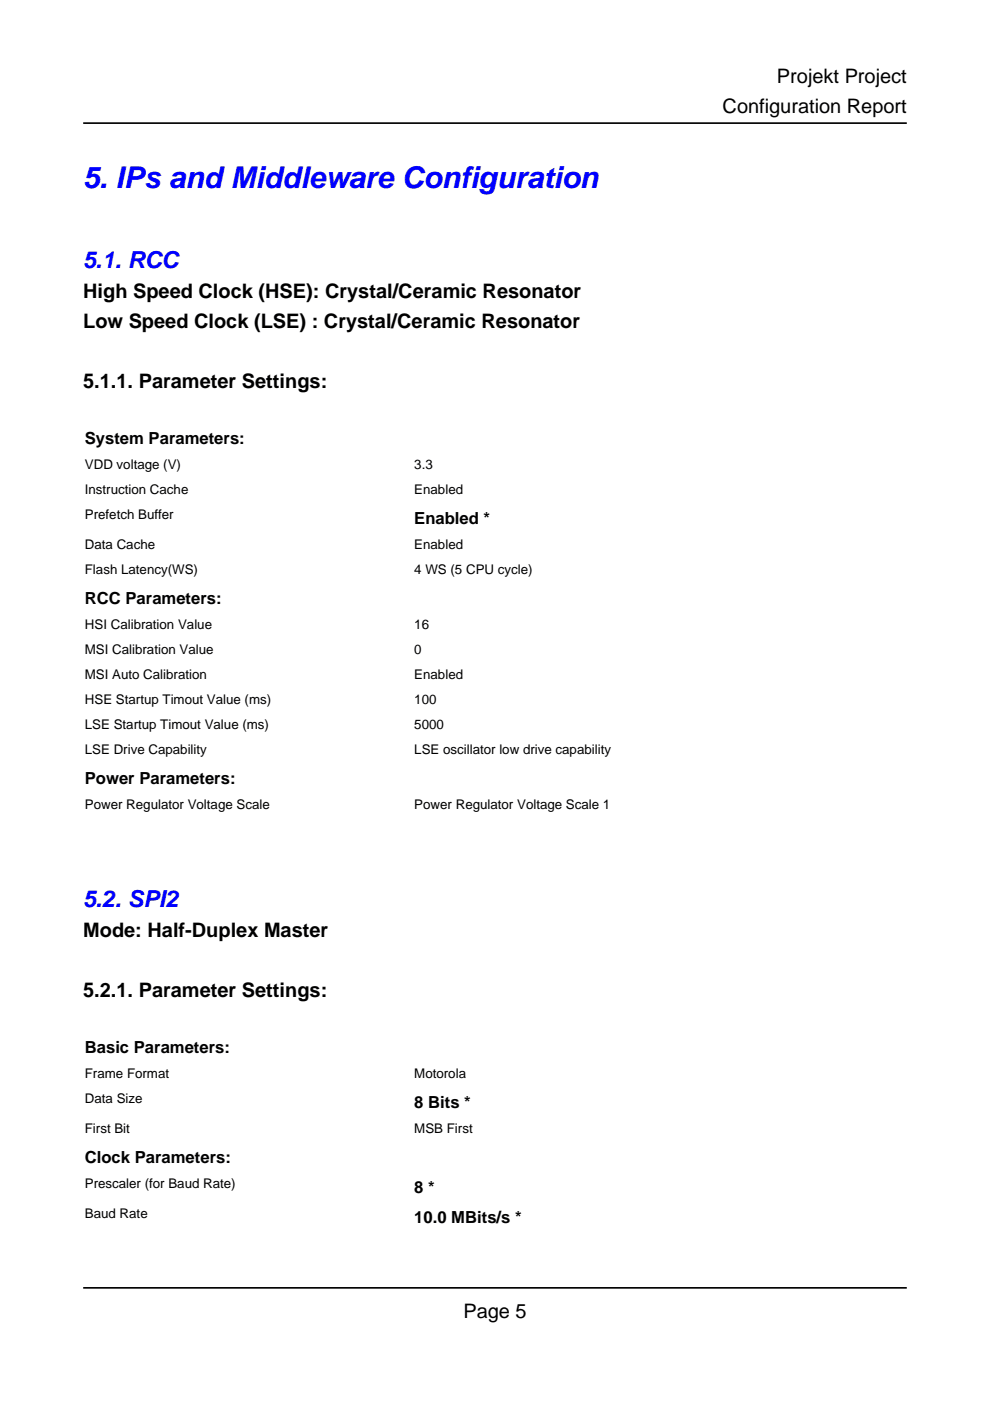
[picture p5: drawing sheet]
<svg xmlns="http://www.w3.org/2000/svg" width="210mm" height="297mm" viewBox="0 0 210 297" stroke-linecap="round" stroke-linejoin="round" font-family="sans-serif">
<defs><g id="words">
<text font-size="6.3" fill="#00f" x="17.6" y="39.9">5. IPs and Middleware Configuration</text>
<g font-size="4.9" fill="#00f">
<text x="17.6" y="56.8">5.1. RCC</text>
<text x="17.6" y="192.3">5.2. SPI2</text>
</g>
<g font-size="4.2">
<text x="164.7" y="17.6">Projekt Project</text>
<text x="153.2" y="24">Configuration Report</text>
<text x="17.6" y="63.1">High Speed Clock (HSE): Crystal/Ceramic Resonator</text>
<text x="17.6" y="69.5">Low Speed Clock (LSE) : Crystal/Ceramic Resonator</text>
<text x="17.6" y="82.2">5.1.1. Parameter Settings:</text>
<text x="17.6" y="198.6">Mode: Half-Duplex Master</text>
<text x="17.6" y="211.3">5.2.1. Parameter Settings:</text>
<text x="98.2" y="279.4">Page 5</text>
</g>
<g font-size="3.5">
<text x="18" y="94.2">System Parameters:</text>
<text x="87.8" y="111.1">Enabled *</text>
<text x="18" y="128.1">RCC Parameters:</text>
<text x="18" y="166.2">Power Parameters:</text>
<text x="18" y="223.3">Basic Parameters:</text>
<text x="87.8" y="234.9">8 Bits *</text>
<text x="18" y="246.6">Clock Parameters:</text>
<text x="87.8" y="252.9">8 *</text>
<text x="87.8" y="259.3">10.0 MBits/s *</text>
</g>
<g font-size="2.8">
<text x="18" y="99.5">VDD voltage (V)</text>
<text x="87.8" y="99.5">3.3</text>
<text x="18" y="104.8">Instruction Cache</text>
<text x="87.8" y="104.8">Enabled</text>
<text x="18" y="110.1">Prefetch Buffer</text>
<text x="18" y="116.4">Data Cache</text>
<text x="87.8" y="116.4">Enabled</text>
<text x="18" y="121.7">Flash Latency(WS)</text>
<text x="87.8" y="121.7">4 WS (5 CPU cycle)</text>
<text x="18" y="133.3">HSI Calibration Value</text>
<text x="87.8" y="133.3">16</text>
<text x="18" y="138.6">MSI Calibration Value</text>
<text x="18" y="143.9">MSI Auto Calibration</text>
<text x="87.8" y="138.6">0</text>
<text x="87.8" y="143.9">Enabled</text>
<text x="18" y="149.2">HSE Startup Timout Value (ms)</text>
<text x="87.8" y="149.2">100</text>
<text x="18" y="154.5">LSE Startup Timout Value (ms)</text>
<text x="87.8" y="154.5">5000</text>
<text x="18" y="159.8">LSE Drive Capability</text>
<text x="87.8" y="159.8">LSE oscillator low drive capability</text>
<text x="18" y="171.4">Power Regulator Voltage Scale</text>
<text x="87.8" y="171.4">Power Regulator Voltage Scale 1</text>
<text x="18" y="228.6">Frame Format</text>
<text x="18" y="233.9">Data Size</text>
<text x="87.8" y="228.6">Motorola</text>
<text x="18" y="240.2">First Bit</text>
<text x="87.8" y="240.2">MSB First</text>
<text x="18" y="251.9">Prescaler (for Baud Rate)</text>
<text x="18" y="258.2">Baud Rate</text>
</g>
</g></defs>
<path d="M17.6 88.5h174.7v6.4h-174.7z" fill="none" stroke="#fff" stroke-width=".21"/>
<path d="M17.6 94.9h69.9v5.3h-69.9z" fill="#fff"/>
<path d="M17.6 94.9h69.9v5.3h-69.9z" fill="none" stroke="#fff" stroke-width=".21"/>
<path d="M87.5 94.9h104.8v5.3h-104.8z" fill="#fff"/>
<path d="M87.5 94.9h104.8v5.3h-104.8z" fill="none" stroke="#fff" stroke-width=".21"/>
<path d="M17.6 100.2h69.9v5.3h-69.9z" fill="#fff"/>
<path d="M17.6 100.2h69.9v5.3h-69.9z" fill="none" stroke="#fff" stroke-width=".21"/>
<path d="M87.5 100.2h104.8v5.3h-104.8z" fill="#fff"/>
<path d="M87.5 100.2h104.8v5.3h-104.8z" fill="none" stroke="#fff" stroke-width=".21"/>
<path d="M17.6 105.5h69.9v6.3h-69.9z" fill="#fff"/>
<path d="M17.6 105.5h69.9v6.3h-69.9z" fill="none" stroke="#fff" stroke-width=".21"/>
<path d="M87.5 105.5h104.8v6.3h-104.8z" fill="#fff"/>
<path d="M87.5 105.5h104.8v6.3h-104.8z" fill="none" stroke="#fff" stroke-width=".21"/>
<path d="M17.6 111.8h69.9v5.3h-69.9z" fill="#fff"/>
<path d="M17.6 111.8h69.9v5.3h-69.9z" fill="none" stroke="#fff" stroke-width=".21"/>
<path d="M87.5 111.8h104.8v5.3h-104.8z" fill="#fff"/>
<path d="M87.5 111.8h104.8v5.3h-104.8z" fill="none" stroke="#fff" stroke-width=".21"/>
<path d="M17.6 117.1h69.9v5.3h-69.9z" fill="#fff"/>
<path d="M17.6 117.1h69.9v5.3h-69.9z" fill="none" stroke="#fff" stroke-width=".21"/>
<path d="M87.5 117.1h104.8v5.3h-104.8z" fill="#fff"/>
<path d="M87.5 117.1h104.8v5.3h-104.8zM17.6 122.4h174.7v6.4h-174.7z" fill="none" stroke="#fff" stroke-width=".21"/>
<path d="M17.6 128.8h69.9v5.3h-69.9z" fill="#fff"/>
<path d="M17.6 128.8h69.9v5.3h-69.9z" fill="none" stroke="#fff" stroke-width=".21"/>
<path d="M87.5 128.8h104.8v5.3h-104.8z" fill="#fff"/>
<path d="M87.5 128.8h104.8v5.3h-104.8z" fill="none" stroke="#fff" stroke-width=".21"/>
<path d="M17.6 134.1h69.9v5.2h-69.9z" fill="#fff"/>
<path d="M17.6 134.1h69.9v5.2h-69.9z" fill="none" stroke="#fff" stroke-width=".21"/>
<path d="M87.5 134.1h104.8v5.2h-104.8z" fill="#fff"/>
<path d="M87.5 134.1h104.8v5.2h-104.8z" fill="none" stroke="#fff" stroke-width=".21"/>
<path d="M17.6 139.3h69.9v5.3h-69.9z" fill="#fff"/>
<path d="M17.6 139.3h69.9v5.3h-69.9z" fill="none" stroke="#fff" stroke-width=".21"/>
<path d="M87.5 139.3h104.8v5.3h-104.8z" fill="#fff"/>
<path d="M87.5 139.3h104.8v5.3h-104.8z" fill="none" stroke="#fff" stroke-width=".21"/>
<path d="M17.6 144.6h69.9v5.3h-69.9z" fill="#fff"/>
<path d="M17.6 144.6h69.9v5.3h-69.9z" fill="none" stroke="#fff" stroke-width=".21"/>
<path d="M87.5 144.6h104.8v5.3h-104.8z" fill="#fff"/>
<path d="M87.5 144.6h104.8v5.3h-104.8z" fill="none" stroke="#fff" stroke-width=".21"/>
<path d="M17.6 149.9h69.9v5.3h-69.9z" fill="#fff"/>
<path d="M17.6 149.9h69.9v5.3h-69.9z" fill="none" stroke="#fff" stroke-width=".21"/>
<path d="M87.5 149.9h104.8v5.3h-104.8z" fill="#fff"/>
<path d="M87.5 149.9h104.8v5.3h-104.8z" fill="none" stroke="#fff" stroke-width=".21"/>
<path d="M17.6 155.2h69.9v5.3h-69.9z" fill="#fff"/>
<path d="M17.6 155.2h69.9v5.3h-69.9z" fill="none" stroke="#fff" stroke-width=".21"/>
<path d="M87.5 155.2h104.8v5.3h-104.8z" fill="#fff"/>
<path d="M87.5 155.2h104.8v5.3h-104.8zM17.6 160.5h174.7v6.4h-174.7z" fill="none" stroke="#fff" stroke-width=".21"/>
<path d="M17.6 166.9h69.9v5.3h-69.9z" fill="#fff"/>
<path d="M17.6 166.9h69.9v5.3h-69.9z" fill="none" stroke="#fff" stroke-width=".21"/>
<path d="M87.5 166.9h104.8v5.3h-104.8z" fill="#fff"/>
<path d="M87.5 166.9h104.8v5.3h-104.8zM17.6 217.7h174.7v6.3h-174.7z" fill="none" stroke="#fff" stroke-width=".21"/>
<path d="M17.6 224h69.9v5.3h-69.9z" fill="#fff"/>
<path d="M17.6 224h69.9v5.3h-69.9z" fill="none" stroke="#fff" stroke-width=".21"/>
<path d="M87.5 224h104.8v5.3h-104.8z" fill="#fff"/>
<path d="M87.5 224h104.8v5.3h-104.8z" fill="none" stroke="#fff" stroke-width=".21"/>
<path d="M17.6 229.3h69.9v6.4h-69.9z" fill="#fff"/>
<path d="M17.6 229.3h69.9v6.4h-69.9z" fill="none" stroke="#fff" stroke-width=".21"/>
<path d="M87.5 229.3h104.8v6.4h-104.8z" fill="#fff"/>
<path d="M87.5 229.3h104.8v6.4h-104.8z" fill="none" stroke="#fff" stroke-width=".21"/>
<path d="M17.6 235.7h69.9v5.2h-69.9z" fill="#fff"/>
<path d="M17.6 235.7h69.9v5.2h-69.9z" fill="none" stroke="#fff" stroke-width=".21"/>
<path d="M87.5 235.7h104.8v5.2h-104.8z" fill="#fff"/>
<path d="M87.5 235.7h104.8v5.2h-104.8zM17.6 240.9h174.7v6.4h-174.7z" fill="none" stroke="#fff" stroke-width=".21"/>
<path d="M17.6 247.3h69.9v6.3h-69.9z" fill="#fff"/>
<path d="M17.6 247.3h69.9v6.3h-69.9z" fill="none" stroke="#fff" stroke-width=".21"/>
<path d="M87.5 247.3h104.8v6.3h-104.8z" fill="#fff"/>
<path d="M87.5 247.3h104.8v6.3h-104.8z" fill="none" stroke="#fff" stroke-width=".21"/>
<path d="M17.6 253.6h69.9v6.4h-69.9z" fill="#fff"/>
<path d="M17.6 253.6h69.9v6.4h-69.9z" fill="none" stroke="#fff" stroke-width=".21"/>
<path d="M87.5 253.6h104.8v6.4h-104.8z" fill="#fff"/>
<path d="M87.5 253.6h104.8v6.4h-104.8z" fill="none" stroke="#fff" stroke-width=".21"/>
<path d="M17.6 260h69.9v.3h-69.9z" fill="#fff"/>
<path d="M17.6 260.3v-.3h69.9v.3" fill="none" stroke="#fff" stroke-width=".21"/>
<path d="M87.5 260h104.8v.3h-104.8z" fill="#fff"/>
<path d="M87.5 260.3v-.3h104.8v.3" fill="none" stroke="#fff" stroke-width=".21"/>
<path d="M17.6 26.1h174.7M17.6 273h174.7" fill="none" stroke="#000" stroke-width=".35"/>
<use href="#words"/>
</svg>
